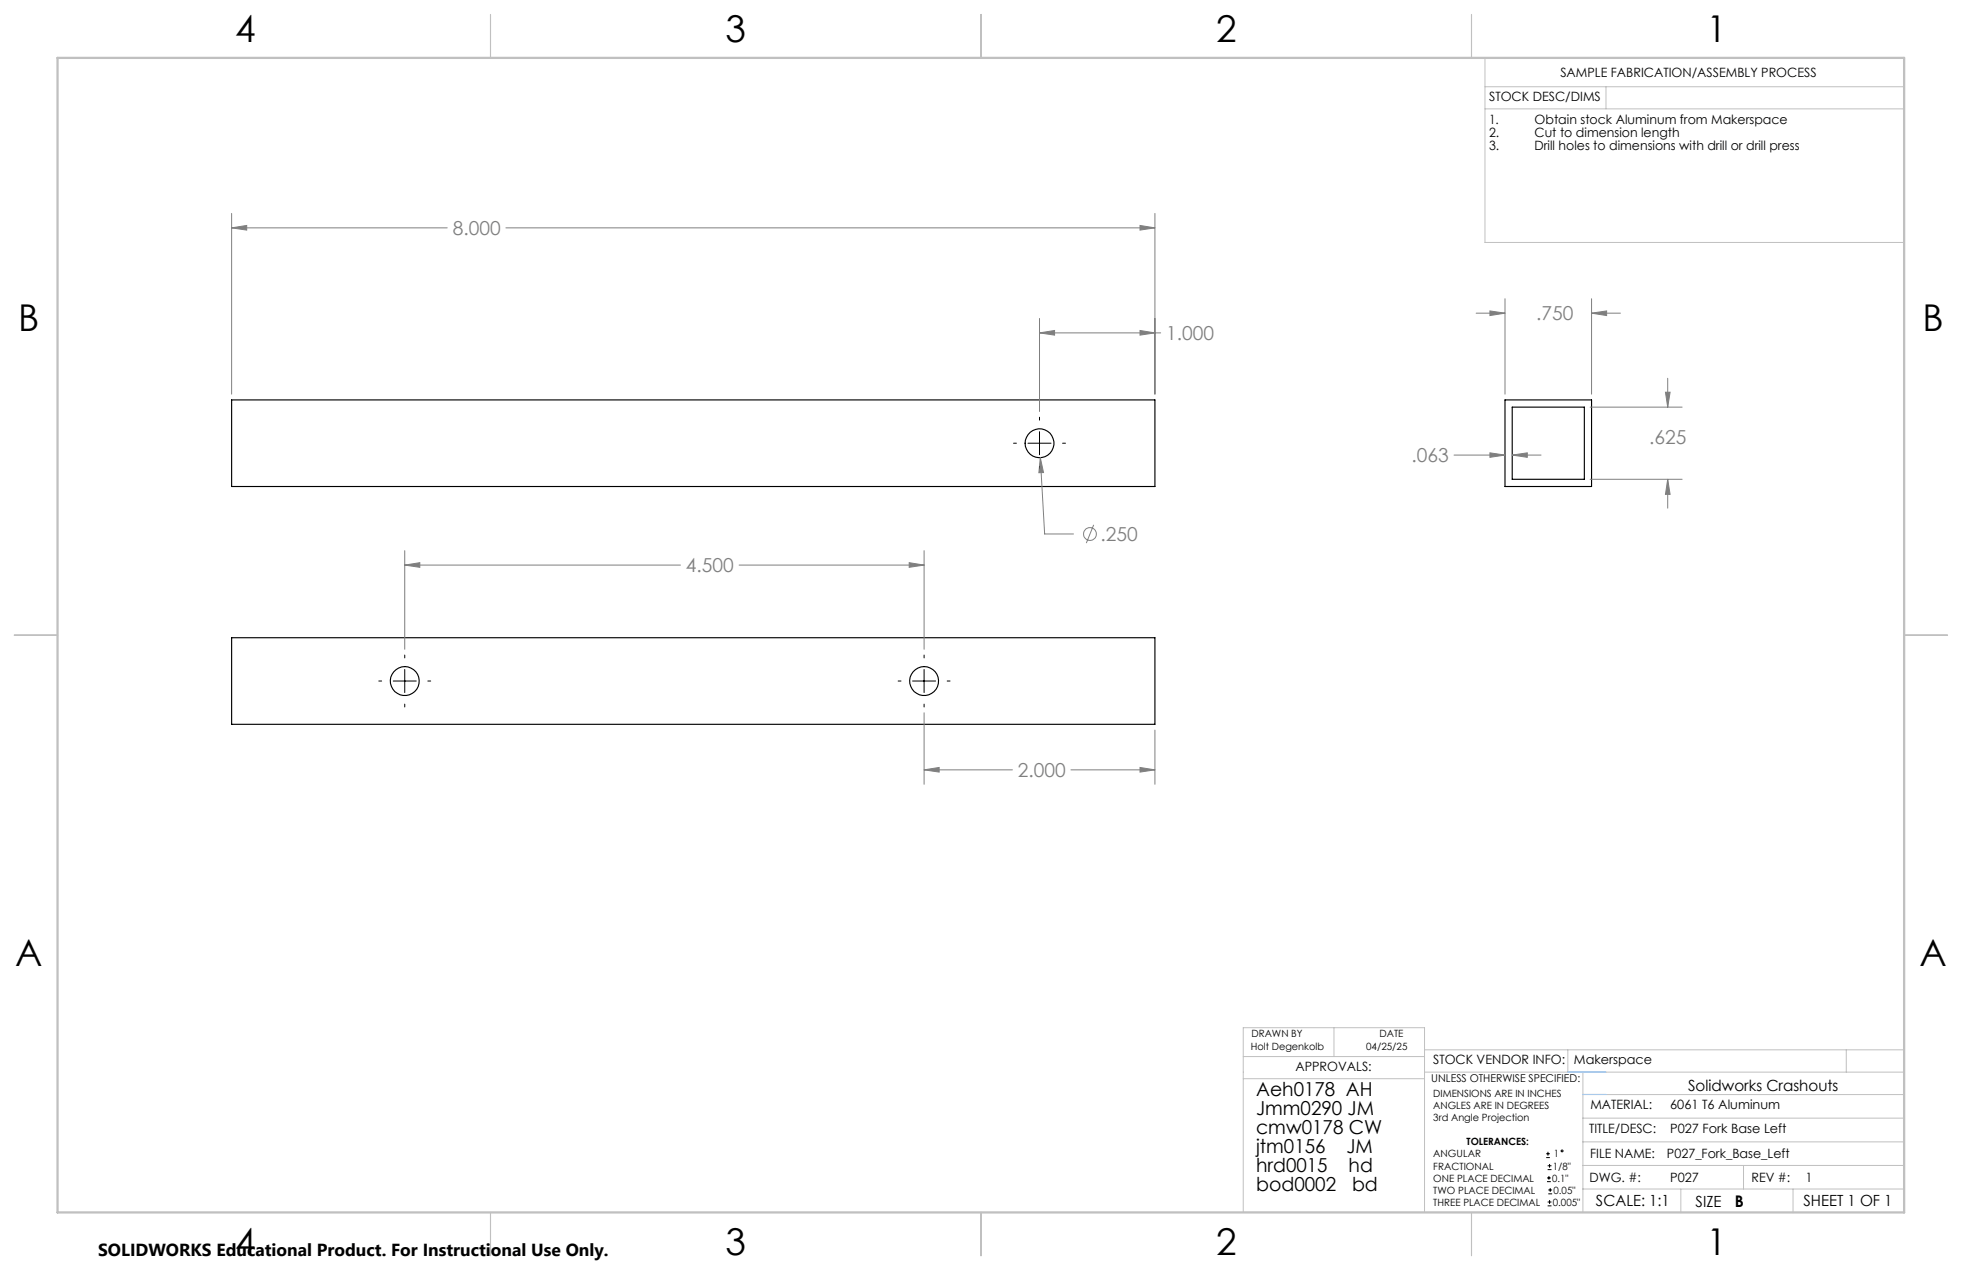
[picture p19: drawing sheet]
<svg xmlns="http://www.w3.org/2000/svg" width="432mm" height="279mm" viewBox="0 0 432 279" stroke-linecap="round" stroke-linejoin="round" font-family="sans-serif">
<defs><g id="words">
<g font-size="8.1">
<text x="51.7" y="9.3">4</text>
<text x="159.7" y="9.3">3</text>
<text x="267.6" y="9.3">2</text>
<text x="375.6" y="9.3">1</text>
<text x="4" y="72.8">B</text>
<text x="423.1" y="72.8">B</text>
<text x="3.3" y="212.5">A</text>
<text x="422.4" y="212.5">A</text>
<text x="51.7" y="276">4</text>
<text x="159.7" y="276">3</text>
<text x="267.6" y="276">2</text>
<text x="375.6" y="276">1</text>
</g>
<g font-size="4.2" fill="#808080">
<text x="99.6" y="51.7">8.000</text>
<text x="338.1" y="70.5">.750</text>
<text x="256.6" y="74.8">1.000</text>
<text x="310.6" y="101.7">.063</text>
<text x="363" y="97.7">.625</text>
<text x="242.2" y="119">.250</text>
<text x="151" y="125.9">4.500</text>
<text x="224" y="170.9">2.000</text>
</g>
<g font-size="4.2">
<text x="276.4" y="241.2">Aeh0178 AH</text>
<text x="276.4" y="245.3">Jmm0290 JM</text>
<text x="276.4" y="249.5">cmw0178 CW</text>
<text x="276.4" y="253.7">jtm0156</text>
<text x="276.4" y="257.9">hrd0015</text>
<text x="296.3" y="253.7">JM</text>
<text x="296.8" y="257.9">hd</text>
<text x="276.4" y="262">bod0002</text>
<text x="297.6" y="262">bd</text>
</g>
<text font-size="3.8" x="21.6" y="276.3">SOLIDWORKS Educational Product. For Instructional Use Only.</text>
<text font-size="3.5" x="381.8" y="265.6">B</text>
<g font-size="3.4">
<text x="371.5" y="240.1">Solidworks Crashouts</text>
<text x="351.2" y="265.2">SCALE: 1:1</text>
<text x="373.2" y="265.6">SIZE</text>
<text x="396.9" y="265.2">SHEET 1 OF 1</text>
</g>
<g font-size="2.8">
<text x="343.4" y="16.9">SAMPLE FABRICATION/ASSEMBLY PROCESS</text>
<text x="327.7" y="22.3">STOCK DESC/DIMS</text>
<text x="327.7" y="27.3">1.</text>
<text x="337.7" y="27.3">Obtain stock Aluminum from Makerspace</text>
<text x="327.7" y="30.1">2.</text>
<text x="327.7" y="33">3.</text>
<text x="337.7" y="30.1">Cut to dimension length</text>
<text x="337.7" y="33">Drill holes to dimensions with drill or drill press</text>
<text x="285.1" y="235.7">APPROVALS:</text>
<text x="315.4" y="234.1">STOCK VENDOR INFO:</text>
<text x="346.4" y="234.1">Makerspace</text>
<text x="350" y="244.1">MATERIAL:</text>
<text x="367.6" y="244.1">6061 T6 Aluminum</text>
<text x="349.7" y="249.2">TITLE/DESC:</text>
<text x="367.6" y="249.2">P027 Fork Base Left</text>
<text x="350" y="254.7">FILE NAME:</text>
<text x="366.9" y="254.7">P027_Fork_Base_Left</text>
<text x="349.8" y="260">DWG. #:</text>
<text x="367.6" y="260">P027</text>
<text x="385.5" y="260">REV #:</text>
<text x="397.3" y="260">1</text>
</g>
<text font-size="2.4" x="315" y="238.1">UNLESS OTHERWISE SPECIFIED:</text>
<g font-size="2.2">
<text x="275.3" y="231.1">Holt Degenkolb</text>
<text x="275.4" y="228.2">DRAWN BY</text>
<text x="300.7" y="231.1">04/25/25</text>
<text x="303.6" y="228.2">DATE</text>
<text x="315.4" y="241.4">DIMENSIONS ARE IN INCHES</text>
<text x="315.4" y="244">ANGLES ARE IN DEGREES</text>
<text x="315.4" y="246.7">3rd Angle Projection</text>
<text x="322.8" y="252">TOLERANCES:</text>
<text x="315.4" y="254.6">ANGULAR</text>
<text x="315.4" y="257.3">FRACTIONAL</text>
<text x="341.8" y="257.3">1/8&quot;</text>
<text x="342" y="254.6">1</text>
<text x="315.4" y="262.6">TWO PLACE DECIMAL</text>
<text x="315.4" y="260">ONE PLACE DECIMAL</text>
<text x="341.6" y="260">0.1&quot;</text>
<text x="341.9" y="262.6">0.05&quot;</text>
<text x="315.4" y="265.3">THREE PLACE DECIMAL</text>
<text x="341.8" y="265.3">0.005&quot;</text>
</g>
</g></defs>
<g fill="none" stroke="#000" stroke-width=".25">
<path d="M51 88h203.2v19h-203.2zM331.2 88h19.1v19h-19.1zM332.8 89.6h15.9v15.8h-15.9zM51 140.3h203.2v19h-203.2z"/>
<circle cx="228.8" cy="97.5" r="3.2"/>
<circle cx="89.1" cy="149.8" r="3.2"/>
<circle cx="203.4" cy="149.8" r="3.2"/>
</g>
<g fill="none" stroke="#808080" stroke-width=".22">
<path d="M51 50.1l3.3-.5v1zM51 47v39.7M51 50.1h47.4M111.3 50.1h142.9M250.9 49.6l3.3 .5-3.3 .5zM254.2 47v39.7M228.8 73.2l3.3-.5v1zM228.8 70.1v20.4M228.8 73.2h26.6M250.9 72.7l3.3 .5-3.3 .5zM324.9 68.9h6.3M327.9 68.4l3.3 .5-3.3 .5z"/>
<path d="M331.2 65.7v21M350.3 68.9l3.3-.5v1zM350.3 65.7v21M350.3 68.9h6.3M327.9 99.6l3.3 .5-3.3 .5zM350 89.6h20.2M366.5 86.3h1.1l-.6 3.3zM367 83.2v6.4M229 100.7l.7 3.3h-1.1zM229 100.7l.9 16.8h6.4M240.7 115.5l-1.6 4M320 100.1h11.2"/>
<path d="M332.8 100.1l3.3-.5v1zM332.8 100.1h6.4M350 105.4h20.2M367 105.4l.6 3.4h-1.1zM367 105.4v6.4M89.1 124.3l3.3-.5v1zM89.1 121.1v21.7M89.1 124.3h60.7M162.7 124.3h40.7M200.1 123.8l3.3 .5-3.3 .5zM203.4 121.1v21.7M203.4 156.8v15.7"/>
<path d="M203.4 169.4l3.3-.6v1.1zM203.4 169.4h19.4M235.7 169.4h18.5M250.9 168.8l3.3 .6-3.3 .5zM254.2 160.6v11.9"/>
<circle cx="239.9" cy="117.5" r="1.41"/>
</g>
<g fill="none" stroke="#000" stroke-width=".22">
<path d="M223.1 97.5h.6M226.2 97.5h5.1M228.8 91.8v.6M228.8 95v5M233.9 97.5h.6M228.8 102.6v.6M83.4 149.8h.6M86.5 149.8h5.1M89.1 144.1v.6M89.1 147.3v5.1M89.1 154.9v.6M94.2 149.8h.6"/>
<path d="M197.7 149.8h.6M200.8 149.8h5.1M203.4 144.1v.6M203.4 147.3v5.1M203.4 154.9v.6M208.5 149.8h.6M340.3 254.7h.8M340.3 253.8h.8M340.5 260h.8M340.5 259.2h.8M340.6 257.3h.9M340.6 256.5h.9"/>
<path d="M340.7 253.4v.8M340.9 258.7v.8M341 256.1v.8M340.6 265.3h.9M340.6 264.4h.9M340.7 262.6h.9M340.7 261.8h.9M341 264v.9M341.2 261.4v.8"/>
<circle cx="343.8" cy="253.2" r=".2"/>
</g>
<g fill="none" stroke="#c0c0c0" stroke-width=".22">
<path d="M326.8 19.1h92.3M326.8 12.7v40.6h92.3M353.4 19.1v4.9M326.8 24h92.3M273.6 232.4h39.9M273.6 237.3h39.9M293.6 226.1v6.3M313.5 235.9h105.6M313.5 231h105.6M345.1 231v4.9M348.4 235.9v30.9M406.3 231v4.9"/>
<path d="M348.4 246h70.7M348.4 256.4h70.7M348.4 251.2h70.7M348.4 240.8h70.7M383.7 256.4v5.2M313.5 266.7v-40.6h-39.9v40.6h74.4M348.4 261.6h70.7M369.9 261.6v5.2M394.6 261.6v5.2"/>
</g>
<path d="M107.9 3.2v9.5M215.9 3.2v9.5M323.8 3.2v9.5M3.1 139.7h9.6M419.1 139.7h9.5M107.9 266.7v9.6M215.9 266.7v9.6M323.8 266.7v9.6" fill="none" stroke="#c0c0c0" stroke-width=".25"/>
<path d="M12.7 12.7h406.4v254h-406.4z" fill="none" stroke="#c0c0c0" stroke-width=".5"/>
<path d="M345.1 235.9h8.3M348.4 240.8h5" fill="none" stroke="#53a9ff" stroke-width=".22"/>
<path d="M250.9 49.6l3.3 .5-3.3 .5zM51 50.1l3.3-.5v1zM229 100.7l-.4 3.3h1.1zM228.8 73.2l3.3-.5v1zM250.9 72.7l3.3 .5-3.3 .5zM203.4 169.4l3.3-.6v1.1zM250.9 168.8l3.3 .6-3.3 .5zM89.1 124.3l3.3-.5v1zM200.1 123.8l3.3 .5-3.3 .5zM350.3 68.9l3.3-.5v1zM327.9 68.4l3.3 .5-3.3 .5zM367 105.4l.6 3.4h-1.1zM366.5 86.3h1.1l-.6 3.3zM332.8 100.1l3.3-.5v1zM327.9 99.6l3.3 .5-3.3 .5z" fill="#808080"/>
<use href="#words"/>
</svg>
